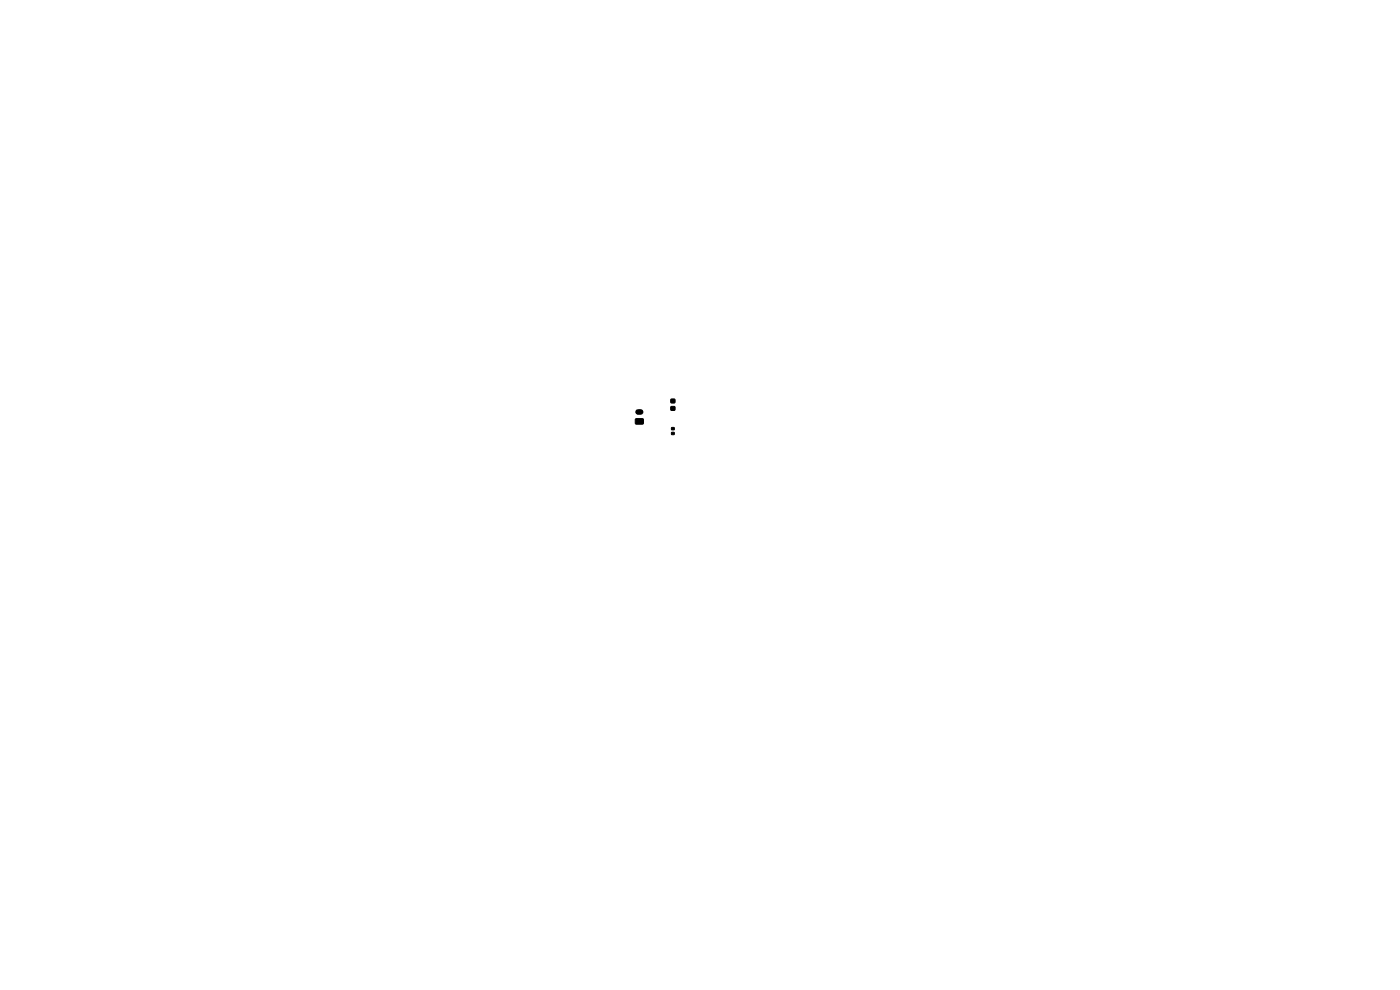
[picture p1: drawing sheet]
<svg xmlns="http://www.w3.org/2000/svg" width="297mm" height="210mm" viewBox="0 0 297 210" stroke-linecap="round" stroke-linejoin="round" font-family="sans-serif">
<path d="M134.8 88.9l1.6-.1 .1 .2v.8l-.2 .2h-1.4l-.1-.3zM142.3 86.3h.9v.7h-.9zM142.3 84.7h.9v.7h-.9zM142.5 90.7h.5v.5h-.5zM142.5 91.7h.5v.5h-.5z" fill="#000" stroke="#000" stroke-width=".21"/>
<path d="M135.4 87.4h.5" fill="none" stroke="#000" stroke-width="1.2"/>
</svg>
